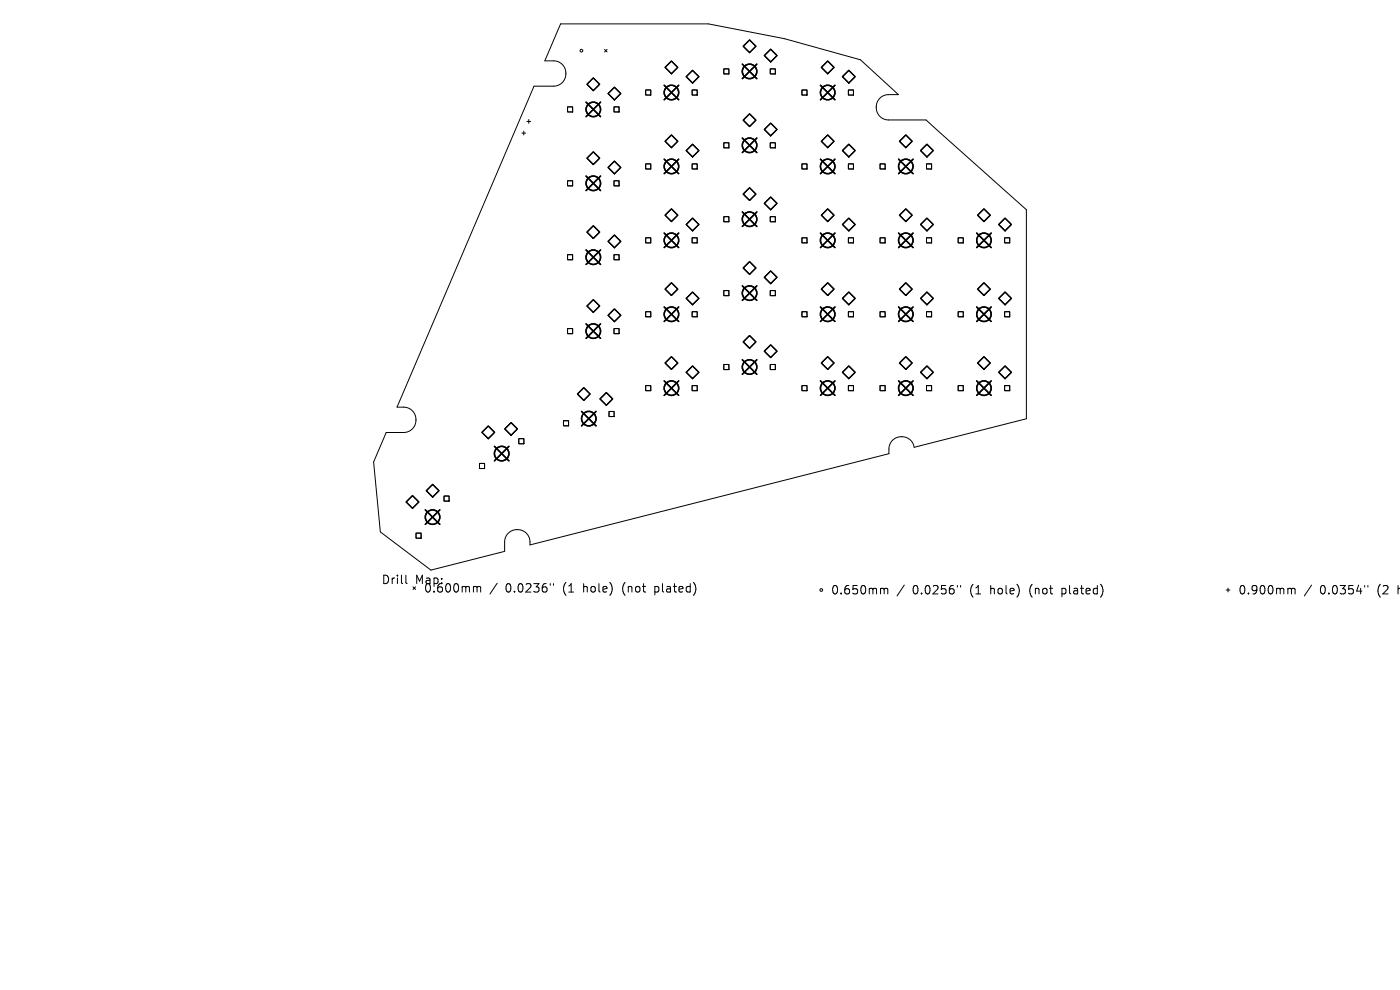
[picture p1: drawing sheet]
<svg xmlns="http://www.w3.org/2000/svg" width="297mm" height="210mm" viewBox="0 0 297 210" stroke-linecap="round" stroke-linejoin="round" font-family="sans-serif">
<defs><g id="words">
<g font-size="2.5">
<text x="81" y="124.1">Drill</text>
<text x="88.1" y="124.1">Map:</text>
<text x="89.9" y="125.9">0.600mm</text>
<text x="107.2" y="125.9">0.0236&quot;</text>
<text x="119.4" y="125.9">(1</text>
<text x="123.7" y="125.9">hole)</text>
<text x="132.1" y="125.9">(not</text>
<text x="139" y="125.9">plated)</text>
<text x="176.3" y="126.3">0.650mm</text>
<text x="193.6" y="126.3">0.0256&quot;</text>
<text x="205.8" y="126.3">(1</text>
<text x="210.1" y="126.3">hole)</text>
<text x="218.5" y="126.3">(not</text>
<text x="225.4" y="126.3">plated)</text>
<text x="262.7" y="126.3">0.900mm</text>
<text x="280" y="126.3">0.0354&quot;</text>
<text x="292.2" y="126.3">(2</text>
<text x="296.5" y="126.3">ho</text>
</g>
</g></defs>
<g fill="none" stroke="#000" stroke-width=".21">
<path d="M118.9 5.1h31.4l16.1 3.1 16.1 4.5 8.1 7.4h-2.1a2.69 2.69 0 0 0-2.6 2.7 2.69 2.69 0 0 0 2.6 2.6h8l21.2 19.1v44.3l-23.8 6.1a2.7 2.7 0 0 0-2.8-2.3 2.7 2.7 0 0 0-2.5 2.6v1l-76.2 19.4a2.72 2.72 0 0 0-2.3-3.2 2.72 2.72 0 0 0-3 2.5v2.1l-15.7 3.9-10.7-8.1-1.4-14.8 2.6-6.3h3.7a2.69 2.69 0 0 0 2.6-2.6 2.69 2.69 0 0 0-2.6-2.7h-1.4l29.1-68.1h4.1a2.69 2.69 0 0 0 2.6-2.7 2.69 2.69 0 0 0-2.6-2.7h-1.8zM128.3 10.5l.5 .5M128.8 10.5l-.5 .5M137 19.1h1.1v1.1h-1.1zM146.8 19.1h1.1v1.1h-1.1zM153.5 14.6h1.1v1.1h-1.1zM163.4 14.6h1.1v1.1h-1.1zM170.1 19.1h1.1v1.1h-1.1zM180 19.1h1.1v1.1h-1.1zM110.7 28.2h.8M111.1 27.8v.8M111.8 25.8h.8"/>
<path d="M112.2 25.4v.8M120.4 22.7h1.1v1h-1.1zM120.4 38.3h1.1v1.1h-1.1zM130.3 22.7h1v1h-1zM130.3 38.3h1v1.1h-1zM137 34.8h1.1v1h-1.1zM146.8 34.8h1.1v1h-1.1zM153.5 30.3h1.1v1.1h-1.1zM163.4 30.3h1.1v1.1h-1.1zM170.1 34.8h1.1v1h-1.1zM180 34.8h1.1v1h-1.1zM186.7 34.8h1.1v1h-1.1z"/>
<path d="M196.6 34.8h1v1h-1zM120.4 54h1.1v1.1h-1.1zM130.3 54h1v1.1h-1zM137 50.4h1.1v1.1h-1.1zM146.8 50.4h1.1v1.1h-1.1zM153.5 46h1.1v1h-1.1zM163.4 46h1.1v1h-1.1zM170.1 50.4h1.1v1.1h-1.1zM180 50.4h1.1v1.1h-1.1zM186.7 50.4h1.1v1.1h-1.1zM196.6 50.4h1v1.1h-1zM203.3 50.4h1v1.1h-1z"/>
<path d="M213.1 50.4h1.1v1.1h-1.1zM120.4 69.7h1.1v1.1h-1.1zM130.3 69.7h1v1.1h-1zM137 66.1h1.1v1.1h-1.1zM146.8 66.1h1.1v1.1h-1.1zM153.5 61.6h1.1v1.1h-1.1zM153.5 77.3h1.1v1.1h-1.1zM163.4 61.6h1.1v1.1h-1.1zM163.4 77.3h1.1v1.1h-1.1zM170.1 66.1h1.1v1.1h-1.1zM180 66.1h1.1v1.1h-1.1zM186.7 66.1h1.1v1.1h-1.1z"/>
<path d="M196.6 66.1h1v1.1h-1zM203.3 66.1h1v1.1h-1zM213.1 66.1h1.1v1.1h-1.1zM101.7 98.3h1.1v1.1h-1.1zM110.1 93.1h1v1h-1zM119.5 89.3h1.1v1h-1.1zM129.2 87.3h1.1v1.1h-1.1zM137 81.8h1.1v1.1h-1.1zM146.8 81.8h1.1v1.1h-1.1zM170.1 81.8h1.1v1.1h-1.1zM180 81.8h1.1v1.1h-1.1zM186.7 81.8h1.1v1.1h-1.1z"/>
<path d="M196.6 81.8h1v1.1h-1zM203.3 81.8h1v1.1h-1zM213.1 81.8h1.1v1.1h-1.1zM88.3 113.1h1v1.1h-1zM94.2 105.2h1.1v1.1h-1.1zM86.1 122v1.5l.3 .3M101 124.4l.2 .3M101.2 124.7v.9M101.2 124.7l.3-.3 .4 .1 .1 1.1M105.5 123.7l-1.6 2.3M116.7 123.8v.3M117.4 123.8v.3"/>
<path d="M147.2 123.6a2.11 2.11 0 0 1 0 2.6M187.3 124.8l.3 .3M187.6 125.1v.9M187.6 125.1l.2-.3 .5 .1v1.1M191.8 124.1l-1.5 2.3M203.1 124.2v.3M203.8 124.2v.3M233.6 124a2.11 2.11 0 0 1 0 2.6M260.1 125.2h.8M260.5 124.8v.8M273.7 124.8l.3 .3M274 125.1l.2-.3 .5 .1v1.1"/>
<path d="M274 125.1v.9M278.2 124.1l-1.5 2.3M289.5 124.2v.3M290.2 124.2v.3"/>
<circle cx="123.3" cy="10.7" r=".29"/>
<circle cx="174.2" cy="125.2" r=".29"/>
</g>
<g fill="none" stroke="#000" stroke-width=".27">
<path d="M125.9 16.5l1.3 1.4-1.3 1.3-1.4-1.3zM130.3 18.5l1.4 1.3-1.4 1.4-1.3-1.4zM141.1 14.3l1.3-1.3 1.4 1.3-1.4 1.3zM145.6 16.3l1.3-1.4 1.4 1.4-1.4 1.3zM157.7 9.8l1.3-1.3 1.4 1.3-1.4 1.4zM162.2 11.8l1.3-1.4 1.3 1.4-1.3 1.3zM174.2 14.3l1.4-1.3 1.3 1.3-1.3 1.3zM178.7 16.3l1.4-1.4 1.3 1.4-1.3 1.3zM124.5 33.6l1.4-1.4 1.3 1.4-1.3 1.3zM130.3 34.2l1.4 1.3-1.4 1.4-1.3-1.4zM141.1 30l1.3-1.4 1.4 1.4-1.4 1.3zM145.6 31.9l1.3-1.3 1.4 1.3-1.4 1.4z"/>
<path d="M157.7 25.5l1.3-1.4 1.4 1.4-1.4 1.3zM162.2 27.5l1.3-1.4 1.3 1.4-1.3 1.3zM174.2 30l1.4-1.4 1.3 1.4-1.3 1.3zM178.7 31.9l1.4-1.3 1.3 1.3-1.3 1.4zM190.8 30l1.4-1.4 1.3 1.4-1.3 1.3zM195.3 31.9l1.3-1.3 1.4 1.3-1.4 1.4zM125.9 47.9l1.3 1.3-1.3 1.4-1.4-1.4zM129 51.2l1.3-1.3 1.4 1.3-1.4 1.3zM141.1 45.7l1.3-1.4 1.4 1.4-1.4 1.3zM145.6 47.6l1.3-1.3 1.4 1.3-1.4 1.4zM157.7 41.2l1.3-1.4 1.4 1.4-1.4 1.3zM159 55.5l1.4 1.3-1.4 1.4-1.3-1.4z"/>
<path d="M162.2 43.1l1.3-1.3 1.3 1.3-1.3 1.4zM162.2 58.8l1.3-1.3 1.3 1.3-1.3 1.4zM174.2 45.7l1.4-1.4 1.3 1.4-1.3 1.3zM178.7 47.6l1.4-1.3 1.3 1.3-1.3 1.4zM190.8 45.7l1.4-1.4 1.3 1.4-1.3 1.3zM196.6 46.3l1.4 1.3-1.4 1.4-1.3-1.4zM207.4 45.7l1.3-1.4 1.4 1.4-1.4 1.3zM213.2 46.3l1.4 1.3-1.4 1.4-1.3-1.4zM125.9 63.6l1.3 1.3-1.3 1.4-1.4-1.4zM129 66.9l1.3-1.4 1.4 1.4-1.4 1.3zM141.1 61.3l1.3-1.3 1.4 1.3-1.4 1.4zM141.1 77l1.3-1.3 1.4 1.3-1.4 1.4z"/>
<path d="M145.6 63.3l1.3-1.3 1.4 1.3-1.4 1.3zM145.6 79l1.3-1.4 1.4 1.4-1.4 1.3zM157.7 72.5l1.3-1.3 1.4 1.3-1.4 1.4zM162.2 74.5l1.3-1.3 1.3 1.3-1.3 1.3zM174.2 61.3l1.4-1.3 1.3 1.3-1.3 1.4zM174.2 77l1.4-1.3 1.3 1.3-1.3 1.4zM178.7 63.3l1.4-1.3 1.3 1.3-1.3 1.3zM178.7 79l1.4-1.4 1.3 1.4-1.3 1.3zM190.8 61.3l1.4-1.3 1.3 1.3-1.3 1.4zM190.8 77l1.4-1.3 1.3 1.3-1.3 1.4zM196.6 62l1.4 1.3-1.4 1.3-1.3-1.3zM196.6 77.6l1.4 1.4-1.4 1.3-1.3-1.3z"/>
<path d="M207.4 61.3l1.3-1.3 1.4 1.3-1.4 1.4zM208.7 75.7l1.4 1.3-1.4 1.4-1.3-1.4zM213.2 62l1.4 1.3-1.4 1.3-1.3-1.3zM213.2 77.6l1.4 1.4-1.4 1.3-1.3-1.3zM103.6 90.4l1.3 1.3-1.3 1.4-1.4-1.4zM108.4 89.6l1.4 1.4-1.4 1.3-1.3-1.3zM122.5 83.6l1.3-1.4 1.4 1.4-1.4 1.3zM127.3 84.6l1.3-1.3 1.4 1.3-1.4 1.4zM86.2 106.5l1.3-1.4 1.4 1.4-1.4 1.3zM91.8 102.8l1.3 1.3-1.3 1.3-1.4-1.3z"/>
</g>
<g fill="none" stroke="#000" stroke-width=".31">
<path d="M140.9 18.1l3.1 3.1M144 18.1l-3.1 3.1M157.5 13.6l3.1 3.1M160.6 13.6l-3.1 3.1M174.1 18.1l3 3.1M177.1 18.1l-3 3.1M124.3 21.7l3.1 3M124.3 37.4l3.1 3M127.4 21.7l-3.1 3M127.4 37.4l-3.1 3M140.9 33.8l3.1 3M144 33.8l-3.1 3"/>
<path d="M157.5 29.3l3.1 3.1M160.6 29.3l-3.1 3.1M174.1 33.8l3 3M177.1 33.8l-3 3M190.6 33.8l3.1 3M193.7 33.8l-3.1 3M124.3 53l3.1 3.1M127.4 53l-3.1 3.1M140.9 49.4l3.1 3.1M144 49.4l-3.1 3.1M157.5 45l3.1 3M160.6 45l-3.1 3"/>
<path d="M174.1 49.4l3 3.1M177.1 49.4l-3 3.1M190.6 49.4l3.1 3.1M193.7 49.4l-3.1 3.1M207.2 49.4l3.1 3.1M210.3 49.4l-3.1 3.1M124.3 68.7l3.1 3.1M127.4 68.7l-3.1 3.1M140.9 65.1l3.1 3.1M144 65.1l-3.1 3.1M157.5 60.6l3.1 3.1M157.5 76.3l3.1 3.1"/>
<path d="M160.6 60.6l-3.1 3.1M160.6 76.3l-3.1 3.1M174.1 65.1l3 3.1M177.1 65.1l-3 3.1M190.6 65.1l3.1 3.1M193.7 65.1l-3.1 3.1M207.2 65.1l3.1 3.1M210.3 65.1l-3.1 3.1M104.9 94.7l3.1 3.1M108 94.7l-3.1 3.1M123.4 87.3l3 3M126.4 87.3l-3 3"/>
<path d="M140.9 80.8l3.1 3.1M144 80.8l-3.1 3.1M174.1 80.8l3 3.1M177.1 80.8l-3 3.1M190.6 80.8l3.1 3.1M193.7 80.8l-3.1 3.1M207.2 80.8l3.1 3.1M210.3 80.8l-3.1 3.1M90.2 108.2l3.1 3M93.3 108.2l-3.1 3"/>
<circle cx="142.4" cy="19.6" r="1.54"/>
<circle cx="159" cy="15.1" r="1.54"/>
<circle cx="175.6" cy="19.6" r="1.54"/>
<circle cx="125.9" cy="23.2" r="1.54"/>
<circle cx="125.9" cy="38.9" r="1.54"/>
<circle cx="142.4" cy="35.3" r="1.54"/>
<circle cx="159" cy="30.8" r="1.54"/>
<circle cx="175.6" cy="35.3" r="1.54"/>
<circle cx="192.2" cy="35.3" r="1.54"/>
<circle cx="125.9" cy="54.6" r="1.54"/>
<circle cx="142.4" cy="51" r="1.54"/>
<circle cx="159" cy="46.5" r="1.54"/>
<circle cx="175.6" cy="51" r="1.54"/>
<circle cx="192.2" cy="51" r="1.54"/>
<circle cx="208.7" cy="51" r="1.54"/>
<circle cx="125.9" cy="70.2" r="1.54"/>
<circle cx="142.4" cy="66.7" r="1.54"/>
<circle cx="159" cy="62.2" r="1.54"/>
<circle cx="159" cy="77.9" r="1.54"/>
<circle cx="175.6" cy="66.7" r="1.54"/>
<circle cx="192.2" cy="66.7" r="1.54"/>
<circle cx="208.7" cy="66.7" r="1.54"/>
<circle cx="106.4" cy="96.2" r="1.54"/>
<circle cx="124.9" cy="88.8" r="1.54"/>
<circle cx="142.4" cy="82.3" r="1.54"/>
<circle cx="175.6" cy="82.3" r="1.54"/>
<circle cx="192.2" cy="82.3" r="1.54"/>
<circle cx="208.7" cy="82.3" r="1.54"/>
<circle cx="91.8" cy="109.7" r="1.54"/>
</g>
<use href="#words"/>
</svg>
